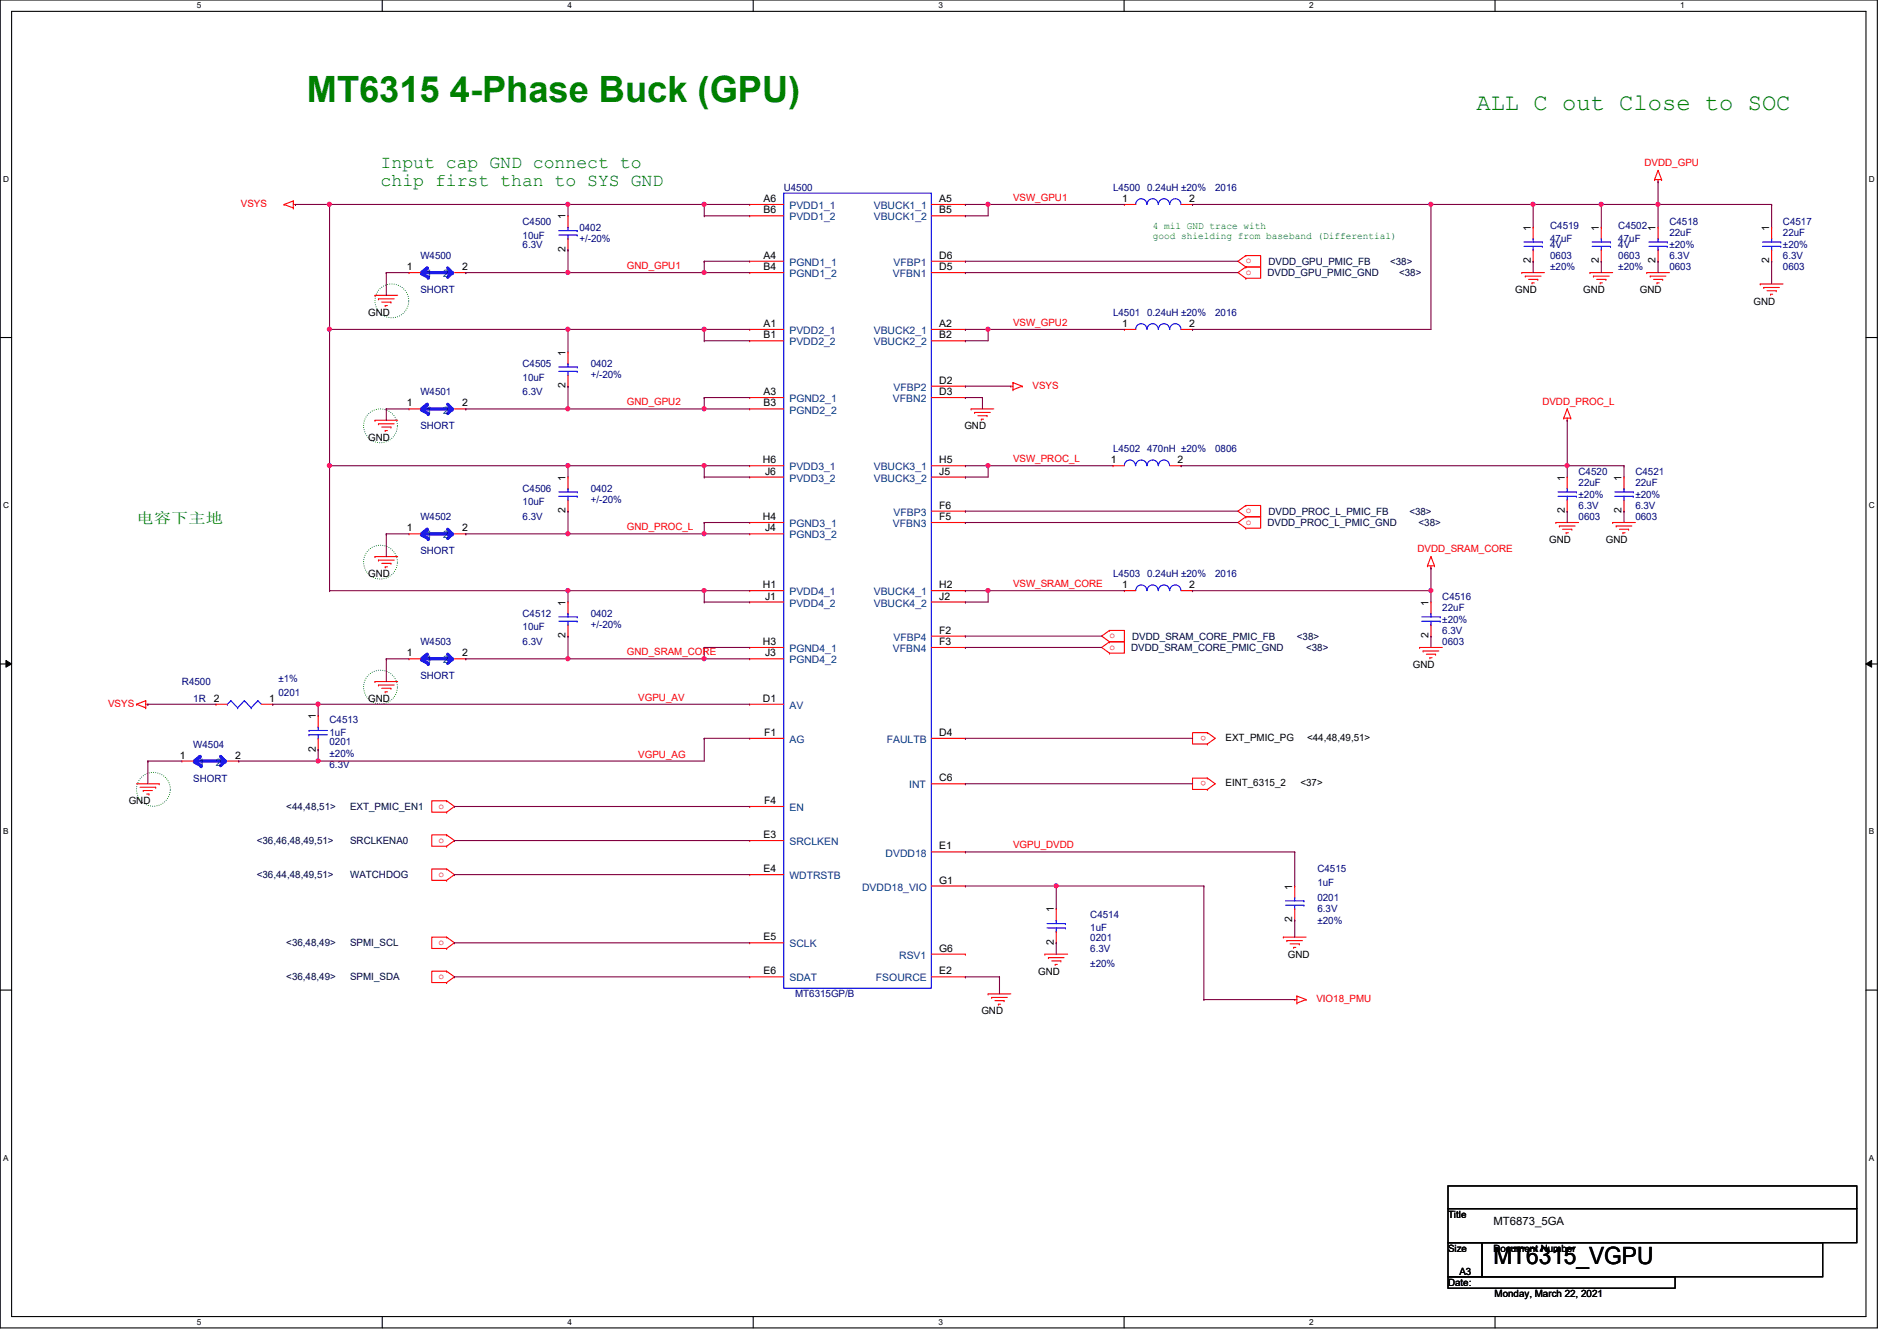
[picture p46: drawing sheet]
<svg xmlns="http://www.w3.org/2000/svg" width="297mm" height="210mm" viewBox="0 0 297 210" stroke-linecap="round" stroke-linejoin="round" font-family="sans-serif">
<defs><g id="words">
<text font-size="5.7" fill="#008000" x="48" y="16">MT6315 4-Phase Buck (GPU)</text>
<text font-size="3.7" fill="#008000" x="231.2" y="17.2">ALL C out Close to SOC</text>
<text font-size="3.7" x="233.8" y="197.9">MT6315_VGPU</text>
<g font-size="2.8" fill="#008000">
<text x="59.6" y="26.2">Input cap GND connect to</text>
<text x="59.6" y="29.1">chip first than to SYS GND</text>
</g>
<text font-size="2.3" fill="#008000" x="21.4" y="81.9">被三电放电</text>
<text font-size="1.8" x="233.8" y="191.7">MT6873_5GA</text>
<g font-size="1.6" fill="#000080">
<text x="122.7" y="29.9">U4500</text>
<text x="174.3" y="29.9">L4500 0.24uH ±20%</text>
<text x="190.3" y="29.9">2016</text>
<text x="81.8" y="35.2">C4500</text>
<text x="242.7" y="35.8">C4519</text>
<text x="253.4" y="35.8">C4502</text>
<text x="261.4" y="35.2">C4518</text>
<text x="279.2" y="35.2">C4517</text>
<text x="65.8" y="40.6">W4500</text>
<text x="81.8" y="37.3">10uF</text>
<text x="81.8" y="38.8">6.3V</text>
<text x="90.7" y="36.1">0402</text>
<text x="90.7" y="37.9">+/-20%</text>
<text x="242.7" y="37.9">47uF</text>
<text x="242.7" y="40.6">0603</text>
<text x="242.7" y="38.8">4V</text>
<text x="253.4" y="37.9">47uF</text>
<text x="253.4" y="40.6">0603</text>
<text x="253.4" y="38.8">4V</text>
<text x="261.4" y="37">22uF</text>
<text x="261.4" y="40.6">6.3V</text>
<text x="261.4" y="38.8">±20%</text>
<text x="279.2" y="37">22uF</text>
<text x="279.2" y="40.6">6.3V</text>
<text x="279.2" y="38.8">±20%</text>
<text x="65.8" y="45.9">SHORT</text>
<text x="242.7" y="42.3">±20%</text>
<text x="253.4" y="42.3">±20%</text>
<text x="261.4" y="42.3">0603</text>
<text x="279.2" y="42.3">0603</text>
<text x="174.3" y="49.4">L4501 0.24uH ±20%</text>
<text x="190.3" y="49.4">2016</text>
<text x="81.8" y="57.4">C4505</text>
<text x="81.8" y="59.6">10uF</text>
<text x="92.5" y="57.4">0402</text>
<text x="92.5" y="59.2">+/-20%</text>
<text x="65.8" y="61.9">W4501</text>
<text x="81.8" y="61.9">6.3V</text>
<text x="65.8" y="67.2">SHORT</text>
<text x="174.3" y="70.8">L4502 470nH ±20%</text>
<text x="190.3" y="70.8">0806</text>
<text x="81.8" y="77">C4506</text>
<text x="92.5" y="77">0402</text>
<text x="247.2" y="74.3">C4520</text>
<text x="247.2" y="76.1">22uF</text>
<text x="247.2" y="77.9">±20%</text>
<text x="256.1" y="74.3">C4521</text>
<text x="256.1" y="76.1">22uF</text>
<text x="256.1" y="77.9">±20%</text>
<text x="65.8" y="81.4">W4502</text>
<text x="81.8" y="79.1">10uF</text>
<text x="81.8" y="81.4">6.3V</text>
<text x="92.5" y="78.8">+/-20%</text>
<text x="247.2" y="81.4">0603</text>
<text x="247.2" y="79.7">6.3V</text>
<text x="256.1" y="81.4">0603</text>
<text x="256.1" y="79.7">6.3V</text>
<text x="65.8" y="86.8">SHORT</text>
<text x="174.3" y="90.3">L4503 0.24uH ±20%</text>
<text x="190.3" y="90.3">2016</text>
<text x="225.8" y="93.9">C4516</text>
<text x="225.8" y="95.7">22uF</text>
<text x="65.8" y="101">W4503</text>
<text x="81.8" y="96.6">C4512</text>
<text x="81.8" y="98.7">10uF</text>
<text x="81.8" y="101">6.3V</text>
<text x="92.5" y="96.6">0402</text>
<text x="92.5" y="98.3">+/-20%</text>
<text x="225.8" y="101">0603</text>
<text x="225.8" y="99.2">6.3V</text>
<text x="225.8" y="97.5">±20%</text>
<text x="28.5" y="107.2">R4500</text>
<text x="43.6" y="106.7">±1%</text>
<text x="65.8" y="106.3">SHORT</text>
<text x="30.3" y="109.9">1R</text>
<text x="43.6" y="109">0201</text>
<text x="51.6" y="113.1">C4513</text>
<text x="30.3" y="117">W4504</text>
<text x="51.6" y="115.2">1uF</text>
<text x="51.6" y="116.7">0201</text>
<text x="51.6" y="118.4">±20%</text>
<text x="30.3" y="122.3">SHORT</text>
<text x="51.6" y="120.2">6.3V</text>
<text x="206.3" y="136.6">C4515</text>
<text x="170.7" y="143.7">C4514</text>
<text x="206.3" y="138.7">1uF</text>
<text x="206.3" y="141">0201</text>
<text x="206.3" y="142.8">6.3V</text>
<text x="170.7" y="145.8">1uF</text>
<text x="170.7" y="147.2">0201</text>
<text x="170.7" y="149">6.3V</text>
<text x="206.3" y="144.6">±20%</text>
<text x="170.7" y="151.3">±20%</text>
<text x="124.5" y="156.1">MT6315GP/B</text>
</g>
<g font-size="1.6" fill="#f00">
<text x="257.5" y="26">DVDD_GPU</text>
<text x="37.7" y="32.4">VSYS</text>
<text x="158.6" y="31.5">VSW_GPU1</text>
<text x="195.1" y="41.2">o</text>
<text x="98.2" y="42.1">GND_GPU1</text>
<text x="195.1" y="43">o</text>
<text x="158.6" y="51">VSW_GPU2</text>
<text x="98.2" y="63.5">GND_GPU2</text>
<text x="161.7" y="60.8">VSYS</text>
<text x="241.5" y="63.3">DVDD_PROC_L</text>
<text x="158.6" y="72.3">VSW_PROC_L</text>
<text x="98.2" y="83">GND_PROC_L</text>
<text x="195.1" y="80.3">o</text>
<text x="195.1" y="82.1">o</text>
<text x="222" y="86.4">DVDD_SRAM_CORE</text>
<text x="158.6" y="91.9">VSW_SRAM_CORE</text>
<text x="173.7" y="99.9">o</text>
<text x="173.7" y="101.7">o</text>
<text x="98.2" y="102.6">GND_SRAM_CORE</text>
<text x="16.9" y="110.6">VSYS</text>
<text x="99.9" y="109.7">VGPU_AV</text>
<text x="99.9" y="118.6">VGPU_AG</text>
<text x="188.8" y="115.1" transform="rotate(180 188.8 115.1)">o</text>
<text x="188.8" y="122.3" transform="rotate(180 188.8 122.3)">o</text>
<text x="68.7" y="126.6">o</text>
<text x="68.7" y="131.9">o</text>
<text x="68.7" y="137.2">o</text>
<text x="158.6" y="132.8">VGPU_DVDD</text>
<text x="68.7" y="147.9">o</text>
<text x="68.7" y="153.2">o</text>
<text x="206.1" y="156.8">VIO18_PMU</text>
</g>
<g font-size="1.6">
<text x="88.6" y="34.3" transform="rotate(-90 88.6 34.3)">1</text>
<text x="119.5" y="33.4">B6</text>
<text x="119.5" y="31.6">A6</text>
<text x="147.1" y="31.6">A5</text>
<text x="147.1" y="33.4">B5</text>
<text x="175.7" y="31.6">1</text>
<text x="186.2" y="31.6">2</text>
<text x="88.6" y="39.5" transform="rotate(-90 88.6 39.5)">2</text>
<text x="119.5" y="40.5">A4</text>
<text x="147.1" y="40.5">D6</text>
<text x="239.7" y="41.2" transform="rotate(-90 239.7 41.2)">2</text>
<text x="239.7" y="36.1" transform="rotate(-90 239.7 36.1)">1</text>
<text x="250.4" y="41.2" transform="rotate(-90 250.4 41.2)">2</text>
<text x="250.4" y="36.1" transform="rotate(-90 250.4 36.1)">1</text>
<text x="259.2" y="41.2" transform="rotate(-90 259.2 41.2)">2</text>
<text x="259.2" y="36.1" transform="rotate(-90 259.2 36.1)">1</text>
<text x="277" y="41.2" transform="rotate(-90 277 41.2)">2</text>
<text x="277" y="36.1" transform="rotate(-90 277 36.1)">1</text>
<text x="63.7" y="42.3">1</text>
<text x="72.4" y="42.3">2</text>
<text x="119.5" y="42.3">B4</text>
<text x="147.1" y="42.3">D5</text>
<text x="237.2" y="45.9">GND</text>
<text x="247.9" y="45.9">GND</text>
<text x="256.8" y="45.9">GND</text>
<text x="274.6" y="47.7">GND</text>
<text x="57.7" y="49.4">GND</text>
<text x="119.5" y="51.2">A1</text>
<text x="119.5" y="53">B1</text>
<text x="147.1" y="51.2">A2</text>
<text x="147.1" y="53">B2</text>
<text x="175.7" y="51.2">1</text>
<text x="186.2" y="51.2">2</text>
<text x="88.6" y="55.7" transform="rotate(-90 88.6 55.7)">1</text>
<text x="63.7" y="63.6">1</text>
<text x="72.4" y="63.6">2</text>
<text x="88.6" y="60.8" transform="rotate(-90 88.6 60.8)">2</text>
<text x="119.5" y="61.8">A3</text>
<text x="119.5" y="63.6">B3</text>
<text x="147.1" y="61.8">D3</text>
<text x="147.1" y="60.1">D2</text>
<text x="57.7" y="69">GND</text>
<text x="151" y="67.2">GND</text>
<text x="88.6" y="75.2" transform="rotate(-90 88.6 75.2)">1</text>
<text x="119.5" y="72.5">H6</text>
<text x="119.8" y="74.3">J6</text>
<text x="147.1" y="72.5">H5</text>
<text x="147.1" y="74.3">J5</text>
<text x="173.9" y="72.5">1</text>
<text x="184.4" y="72.5">2</text>
<text x="245" y="75.2" transform="rotate(-90 245 75.2)">1</text>
<text x="253.9" y="75.2" transform="rotate(-90 253.9 75.2)">1</text>
<text x="63.7" y="83.2">1</text>
<text x="72.4" y="83.2">2</text>
<text x="88.6" y="80.3" transform="rotate(-90 88.6 80.3)">2</text>
<text x="119.5" y="81.4">H4</text>
<text x="119.8" y="83.2">J4</text>
<text x="147.1" y="81.4">F5</text>
<text x="147.1" y="79.6">F6</text>
<text x="245" y="80.3" transform="rotate(-90 245 80.3)">2</text>
<text x="253.9" y="80.3" transform="rotate(-90 253.9 80.3)">2</text>
<text x="242.6" y="85">GND</text>
<text x="251.5" y="85">GND</text>
<text x="57.7" y="90.3">GND</text>
<text x="88.6" y="94.8" transform="rotate(-90 88.6 94.8)">1</text>
<text x="119.5" y="92.1">H1</text>
<text x="119.8" y="93.9">J1</text>
<text x="147.1" y="92.1">H2</text>
<text x="147.1" y="93.9">J2</text>
<text x="175.7" y="92.1">1</text>
<text x="186.2" y="92.1">2</text>
<text x="223.7" y="94.8" transform="rotate(-90 223.7 94.8)">1</text>
<text x="88.6" y="99.9" transform="rotate(-90 88.6 99.9)">2</text>
<text x="119.5" y="101">H3</text>
<text x="147.1" y="101">F3</text>
<text x="147.1" y="99.2">F2</text>
<text x="223.7" y="99.9" transform="rotate(-90 223.7 99.9)">2</text>
<text x="63.7" y="102.7">1</text>
<text x="72.4" y="102.7">2</text>
<text x="119.8" y="102.7">J3</text>
<text x="221.2" y="104.6">GND</text>
<text x="33.5" y="109.9">2</text>
<text x="42.2" y="109.9">1</text>
<text x="49.4" y="112.6" transform="rotate(-90 49.4 112.6)">1</text>
<text x="57.7" y="109.9">GND</text>
<text x="119.5" y="109.9">D1</text>
<text x="28.1" y="118.7">1</text>
<text x="36.8" y="118.7">2</text>
<text x="49.4" y="117.7" transform="rotate(-90 49.4 117.7)">2</text>
<text x="119.6" y="115.2">F1</text>
<text x="147.1" y="115.2">D4</text>
<text x="191.9" y="116">EXT_PMIC_PG</text>
<text x="204.7" y="116">&lt;44,48,49,51&gt;</text>
<text x="20.1" y="125.9">GND</text>
<text x="119.6" y="125.9">F4</text>
<text x="147.1" y="122.3">C6</text>
<text x="191.9" y="123.1">EINT_6315_2</text>
<text x="203.6" y="123.1">&lt;37&gt;</text>
<text x="119.5" y="131.2">E3</text>
<text x="119.5" y="136.5">E4</text>
<text x="147.1" y="133">E1</text>
<text x="147.1" y="138.3">G1</text>
<text x="165" y="142.8" transform="rotate(-90 165 142.8)">1</text>
<text x="202.4" y="139.2" transform="rotate(-90 202.4 139.2)">1</text>
<text x="119.5" y="147.2">E5</text>
<text x="147.1" y="149">G6</text>
<text x="165" y="147.9" transform="rotate(-90 165 147.9)">2</text>
<text x="201.7" y="149.9">GND</text>
<text x="202.4" y="144.4" transform="rotate(-90 202.4 144.4)">2</text>
<text x="119.5" y="152.5">E6</text>
<text x="147.1" y="152.5">E2</text>
<text x="162.6" y="152.6">GND</text>
<text x="153.7" y="158.8">GND</text>
<text x="226.7" y="190.6">Title</text>
<text x="226.7" y="196">Size</text>
<text x="233.8" y="196">Document Number</text>
<text x="226.7" y="201.3">Date:</text>
<text x="228.5" y="199.5">A3</text>
<text x="234" y="203.1">Monday, March 22, 2021</text>
</g>
<g font-size="1.6" fill="#004080">
<text x="123.6" y="34.5">PVDD1_2</text>
<text x="123.6" y="32.7">PVDD1_1</text>
<text x="136.8" y="32.7">VBUCK1_1</text>
<text x="136.8" y="34.5">VBUCK1_2</text>
<text x="123.6" y="41.6">PGND1_1</text>
<text x="139.9" y="41.6">VFBP1</text>
<text x="66.7" y="43.4">1</text>
<text x="69.4" y="43.4">2</text>
<text x="123.6" y="43.4">PGND1_2</text>
<text x="139.8" y="43.4">VFBN1</text>
<text x="123.6" y="52.3">PVDD2_1</text>
<text x="136.8" y="52.3">VBUCK2_1</text>
<text x="123.6" y="54.1">PVDD2_2</text>
<text x="136.8" y="54.1">VBUCK2_2</text>
<text x="66.7" y="64.7">1</text>
<text x="69.4" y="64.7">2</text>
<text x="123.6" y="62.9">PGND2_1</text>
<text x="123.6" y="64.7">PGND2_2</text>
<text x="139.8" y="62.9">VFBN2</text>
<text x="139.9" y="61.2">VFBP2</text>
<text x="123.6" y="73.6">PVDD3_1</text>
<text x="123.6" y="75.4">PVDD3_2</text>
<text x="136.8" y="73.6">VBUCK3_1</text>
<text x="136.8" y="75.4">VBUCK3_2</text>
<text x="123.6" y="82.5">PGND3_1</text>
<text x="139.8" y="82.5">VFBN3</text>
<text x="139.9" y="80.7">VFBP3</text>
<text x="66.7" y="84.3">1</text>
<text x="69.4" y="84.3">2</text>
<text x="123.6" y="84.3">PGND3_2</text>
<text x="123.6" y="93.2">PVDD4_1</text>
<text x="123.6" y="95">PVDD4_2</text>
<text x="136.8" y="93.2">VBUCK4_1</text>
<text x="136.8" y="95">VBUCK4_2</text>
<text x="139.9" y="100.3">VFBP4</text>
<text x="66.7" y="103.8">1</text>
<text x="69.4" y="103.8">2</text>
<text x="123.6" y="102.1">PGND4_1</text>
<text x="123.6" y="103.8">PGND4_2</text>
<text x="139.8" y="102.1">VFBN4</text>
<text x="123.6" y="111">AV</text>
<text x="31.2" y="119.8">1</text>
<text x="33.8" y="119.8">2</text>
<text x="123.6" y="116.3">AG</text>
<text x="138.9" y="116.3">FAULTB</text>
<text x="142.4" y="123.4">INT</text>
<text x="123.6" y="127">EN</text>
<text x="123.6" y="132.3">SRCLKEN</text>
<text x="123.6" y="137.6">WDTRSTB</text>
<text x="138.7" y="134.1">DVDD18</text>
<text x="135" y="139.4">DVDD18_VIO</text>
<text x="123.6" y="148.3">SCLK</text>
<text x="123.6" y="153.6">SDAT</text>
<text x="137.2" y="153.6">FSOURCE</text>
<text x="140.8" y="150.1">RSV1</text>
</g>
<g font-size="1.6" fill="#008000">
<text x="180.5" y="35.9">4 mil GND trace with</text>
<text x="180.5" y="37.5">good shielding from baseband (Differential)</text>
</g>
<g font-size="1.6" fill="#000040">
<text x="198.6" y="41.4">DVDD_GPU_PMIC_FB</text>
<text x="217.7" y="41.4">&lt;38&gt;</text>
<text x="198.5" y="43.2">DVDD_GPU_PMIC_GND</text>
<text x="219.1" y="43.2">&lt;38&gt;</text>
<text x="198.5" y="82.3">DVDD_PROC_L_PMIC_GND</text>
<text x="198.6" y="80.6">DVDD_PROC_L_PMIC_FB</text>
<text x="220.7" y="80.6">&lt;38&gt;</text>
<text x="222.1" y="82.3">&lt;38&gt;</text>
<text x="177.1" y="101.9">DVDD_SRAM_CORE_PMIC_GND</text>
<text x="177.3" y="100.1">DVDD_SRAM_CORE_PMIC_FB</text>
<text x="203.1" y="100.1">&lt;38&gt;</text>
<text x="204.5" y="101.9">&lt;38&gt;</text>
<text x="44.8" y="126.8">&lt;44,48,51&gt;</text>
<text x="54.8" y="126.8">EXT_PMIC_EN1</text>
<text x="40.2" y="132.1">&lt;36,46,48,49,51&gt;</text>
<text x="40.2" y="137.5">&lt;36,44,48,49,51&gt;</text>
<text x="54.8" y="132.1">SRCLKENA0</text>
<text x="54.8" y="137.5">WATCHDOG</text>
<text x="44.8" y="148.1">&lt;36,48,49&gt;</text>
<text x="54.8" y="148.1">SPMI_SCL</text>
<text x="44.8" y="153.5">&lt;36,48,49&gt;</text>
<text x="54.8" y="153.5">SPMI_SDA</text>
</g>
<g font-size="1.3">
<text x="30.8" y="1.3">5</text>
<text x="88.9" y="1.3">4</text>
<text x="146.9" y="1.3">3</text>
<text x="205" y="1.3">2</text>
<text x="263.1" y="1.3">1</text>
<text x=".5" y="28.4">D</text>
<text x="292.6" y="28.4">D</text>
<text x=".5" y="79.5">C</text>
<text x="292.6" y="79.5">C</text>
<text x=".5" y="130.6">B</text>
<text x="292.6" y="130.6">B</text>
<text x=".5" y="181.7">A</text>
<text x="292.6" y="181.7">A</text>
<text x="30.8" y="207.4">5</text>
<text x="88.9" y="207.4">4</text>
<text x="146.9" y="207.4">3</text>
<text x="205" y="207.4">2</text>
</g>
</g></defs>
<path d="M0 0h294v207.9h-294zM1.8 1.8h290.4v204.3h-290.4z" fill="none" stroke="#000" stroke-width=".17"/>
<g fill="#fff">
<path d="M30.8 .2h.7v1.4h-.7z"/>
<path d="M30.8 206.2h.7v1.4h-.7z"/>
</g>
<path d="M59.9 0v1.8M59.9 206.1v1.8" fill="none" stroke="#000" stroke-width=".17"/>
<g fill="#fff">
<path d="M88.9 .2h.6v1.4h-.6z"/>
<path d="M88.9 206.2h.6v1.4h-.6z"/>
</g>
<path d="M117.9 0v1.8M117.9 206.1v1.8" fill="none" stroke="#000" stroke-width=".17"/>
<g fill="#fff">
<path d="M146.9 .2h.7v1.4h-.7z"/>
<path d="M146.9 206.2h.7v1.4h-.7z"/>
</g>
<path d="M176 0v1.8M176 206.1v1.8" fill="none" stroke="#000" stroke-width=".17"/>
<g fill="#fff">
<path d="M205 .2h.7v1.4h-.7z"/>
<path d="M205 206.2h.7v1.4h-.7z"/>
</g>
<path d="M234.1 0v1.8M234.1 206.1v1.8" fill="none" stroke="#000" stroke-width=".17"/>
<g fill="#fff">
<path d="M263.1 .2h.7v1.4h-.7z"/>
<path d="M.5 27.3h.9v1.4h-.9z"/>
<path d="M292.6 27.3h.9v1.4h-.9z"/>
<path d="M.5 78.4h.9v1.4h-.9z"/>
<path d="M292.6 78.4h.9v1.4h-.9z"/>
</g>
<path d="M0 52.8h1.8M292.2 52.8h1.8" fill="none" stroke="#000" stroke-width=".17"/>
<g fill="#fff">
<path d="M.5 129.5h.8v1.4h-.8z"/>
<path d="M292.6 129.5h.9v1.4h-.9z"/>
</g>
<path d="M0 103.9h1.8M292.2 103.9h1.8" fill="none" stroke="#000" stroke-width=".17"/>
<path d="M.9 103.4l.9 .5-.9 .5zM292.2 103.9l.9-.5v1z" fill="#000"/>
<path d="M.9 103.4l.9 .5-.9 .5zM292.2 103.9l.9-.5v1z" fill="none" stroke="#000" stroke-width=".16"/>
<g fill="#fff">
<path d="M.5 180.5h.8v1.4h-.8z"/>
<path d="M292.6 180.5h.9v1.4h-.9z"/>
</g>
<path d="M0 155h1.8M292.2 155h1.8M226.7 185.6h64v3.6h-64zM226.7 189.2h64v5.3h-64zM226.7 194.5h5.4v5.4h-5.4zM226.7 199.9h35.6v1.7h-35.6zM232.1 194.5h53.3v5.4h-53.3z" fill="none" stroke="#000" stroke-width=".17"/>
<g fill="none" stroke="#008000" stroke-width=".17" stroke-dasharray="0 .3">
<circle cx="61.4" cy="47.1" r="2.65"/>
<circle cx="59.6" cy="66.7" r="2.65"/>
<circle cx="59.6" cy="88" r="2.65"/>
<circle cx="59.6" cy="107.5" r="2.65"/>
<circle cx="24" cy="123.5" r="2.65"/>
</g>
<g fill="none" stroke="#f00" stroke-width=".17">
<path d="M44.5 32h.1M44.5 32l1.4 .6M45.9 32.6h.1M45.9 31.5h.1M45.9 31.5v1.1M45.9 32h.4M45.9 31.5l-1.4 .5M46.3 32h.1M259.1 28.1h.1M259.1 28.1h1.1M259.6 28.4h.1M259.6 26.7h.1"/>
<path d="M259.6 28.1v.3M259.6 26.7l.6 1.4M259.6 26.7l-.5 1.4M260.2 28.1h.1M277.4 35.6h.1M277.4 35.6v1.7M277.4 39.1v1.8M58.7 46.2h.1M58.7 46.2h3.6M59.3 46.8h.1M59.3 46.8h2.4M59.8 47.3h1.4"/>
<path d="M60.3 47.8h.1M60.3 47.8h.4M61.2 47.3h.1M158.6 59.9h.1M158.6 59.9v1.1M158.6 59.9l1.5 .6M195.1 40h.1M195.1 41.8h.1M195.1 40h2.3v1.8h-2.3M195.1 43.6h.1M195.1 41.8h2.3v1.8h-2.3M195.1 40l-1.3 .9 1.3 .9"/>
<path d="M195.1 41.8l-1.3 .9 1.3 .9M238.3 42.7h.1M238.3 42.7h3.5M238.8 43.2h.1M238.8 43.2h2.5M239.3 43.7h1.5M239.9 44.3h.1M239.9 44.3h.3M240.8 43.7h.1M249 42.7h.1M249 42.7h3.5M249.5 43.2h.1"/>
<path d="M249.5 43.2h2.5M250 43.7h1.5M250.6 44.3h.1M250.6 44.3h.3M251.5 43.7h.1M257.8 42.7h.1M257.8 42.7h3.6M258.4 43.2h.1M258.4 43.2h2.5M258.9 43.7h1.4M259.5 44.3h.1M259.5 44.3h.3"/>
<path d="M260.3 43.7h.1M275.6 44.4h.1M275.6 44.4h3.6M276.2 45h.1M276.2 45h2.4M276.7 45.5h1.4M277.2 46.1h.1M277.2 46.1h.4M277.4 40.9h.1M278.1 45.5h.1M58.7 65.8h.1M58.7 65.8h3.6"/>
<path d="M59.3 66.3h.1M59.3 66.3h2.4M59.8 66.8h1.4M60.3 67.4h.1M60.3 67.4h.4M61.2 66.8h.1M152.1 64h.1M152.1 64h3.5M152.6 64.6h.1M152.6 64.6h2.5M153.1 65.1h1.5M153.7 65.6h.1"/>
<path d="M153.7 65.6h.3M154.6 65.1h.1M158.3 60.5h.1M158.3 60.5h.3M158.6 61h.1M160.1 60.5h.1M160.1 60.5l-1.5 .5M195.1 79.1h.1M195.1 79.1h2.3v1.8h-2.3M195.1 79.1l-1.3 .9 1.3 .9M244.9 65.4h.1M244.9 65.4h1.1"/>
<path d="M245.4 65.8h.1M245.4 64h.1M245.4 65.4v.4M245.4 64l-.5 1.4M245.4 64l.6 1.4M246 65.4h.1M58.7 87.1h.1M58.7 87.1h3.6M59.3 87.7h.1M59.3 87.7h2.4M59.8 88.2h1.4M60.3 88.7h.1"/>
<path d="M60.3 88.7h.4M61.2 88.2h.1M173.7 98.7h.1M173.7 98.7h2.4v1.8h-2.4M173.7 98.7l-1.2 .9 1.2 .9M195.1 80.9h.1M195.1 82.7h.1M195.1 80.9h2.3v1.8h-2.3M195.1 80.9l-1.3 .9 1.3 .9M223.5 88.6h.1M223.5 88.6h1.1M224.1 88.9h.1"/>
<path d="M224.1 87.1h.1M224.1 88.6v.3M224.1 87.1l.5 1.5M224.1 87.1l-.6 1.5M224.6 88.6h.1M243.6 81.8h.1M243.6 81.8h3.6M244.2 82.3h.1M244.2 82.3h2.4M244.7 82.8h1.4M245.2 83.4h.1M245.2 83.4h.4"/>
<path d="M246.1 82.8h.1M252.5 81.8h.1M252.5 81.8h3.6M253.1 82.3h.1M253.1 82.3h2.4M253.6 82.8h1.4M254.1 83.4h.1M254.1 83.4h.4M255 82.8h.1M21.4 110.2h.1M21.4 110.2l1.4 .6M22.8 110.8h.1"/>
<path d="M22.8 109.7h.1M22.8 109.7v1.1M22.8 110.2h.4M22.8 109.7l-1.4 .5M23.2 110.2h.1M58.7 106.7h.1M58.7 106.7h3.6M59.3 107.2h.1M59.3 107.2h2.4M59.8 107.7h1.4M60.3 108.3h.1M60.3 108.3h.4"/>
<path d="M61.2 107.7h.1M173.7 100.5h.1M173.7 102.2h.1M173.7 100.5h2.4v1.7h-2.4M173.7 100.5l-1.2 .8 1.2 .9M189.1 116.5h.1M189.1 114.7h.1M189.1 114.7h-2.4v1.8h2.4M189.1 114.7l1.2 .9-1.2 .9M222.3 101.3h.1M222.3 101.3h3.5M222.8 101.9h.1"/>
<path d="M222.8 101.9h2.5M223.3 102.4h1.5M223.9 103h.1M223.9 103h.3M224.8 102.4h.1M21.4 122.7h3.5M21.9 123.2h2.5M22.4 123.7h.1M22.4 123.7h1.5M23 124.3h.3M23.3 124.3h.1M24.4 123.2h.1"/>
<path d="M24.9 122.7h.1M69.9 125.3h.1M69.9 127.1h.1M69.9 125.3h-2.3v1.8h2.3M69.9 130.7h.1M69.9 132.5h.1M69.9 130.7h-2.3v1.8h2.3M69.9 136h.1M69.9 137.8h.1M69.9 136h-2.3v1.8h2.3M69.9 125.3l1.3 .9-1.3 .9M69.9 130.7l1.3 .9-1.3 .9"/>
<path d="M69.9 136l1.3 .9-1.3 .9M189.1 123.6h.1M189.1 121.8h.1M189.1 121.8h-2.4v1.8h2.4M189.1 121.8l1.2 .9-1.2 .9M69.9 146.7h.1M69.9 148.5h.1M69.9 146.7h-2.3v1.8h2.3M69.9 152h.1M69.9 153.8h.1M69.9 152h-2.3v1.8h2.3M69.9 146.7l1.3 .9-1.3 .9"/>
<path d="M69.9 152l1.3 .9-1.3 .9M154.7 155.6h.1M154.7 155.6h3.6M155.3 156.1h.1M155.3 156.1h2.4M155.8 156.6h1.4M156.3 157.2h.1M156.3 157.2h.4M157.2 156.6h.1M163.6 149.4h.1M163.6 149.4h3.6M164.2 149.9h.1"/>
<path d="M164.2 149.9h2.4M164.7 150.4h1.4M165.2 151h.1M165.2 151h.4M166.1 150.4h.1M201 146.7h.1M201 146.7h3.5M201.5 147.2h.1M201.5 147.2h2.5M202 147.7h1.5M202.6 148.3h.1M202.6 148.3h.3"/>
<path d="M202.7 156.5h.1M202.7 156.5h.4M203.1 157h.1M203.1 155.9h.1M203.1 155.9v1.1M203.1 155.9l1.4 .6M203.5 147.7h.1M204.5 156.5h.1M204.5 156.5l-1.4 .5"/>
</g>
<path d="M276 37.9h2.8M276 38.6h2.8M277.4 37.3h.1M277.4 39.1h.1M277.4 37.3v.6M277.4 38.6v.5M278.8 37.9h.1M278.8 38.6h.1" fill="none" stroke="#00f" stroke-width=".17"/>
<path d="M34.5 118.4l.5 .6" fill="none" stroke="#00f" stroke-width=".51"/>
<circle cx="35" cy="119" r=".25" fill="#00f"/>
<path d="M35.3 119.1l-.8 .7" fill="none" stroke="#00f" stroke-width=".51"/>
<circle cx="35.3" cy="119.1" r=".25" fill="#00f"/>
<path d="M30.8 119.1h3.9" fill="none" stroke="#00f" stroke-width=".51"/>
<circle cx="34.7" cy="119.1" r=".25" fill="#00f"/>
<path d="M31.3 118.4l-.9 .7" fill="none" stroke="#00f" stroke-width=".51"/>
<circle cx="31.3" cy="118.4" r=".25" fill="#00f"/>
<path d="M30.4 119.3l1.1 .5" fill="none" stroke="#00f" stroke-width=".51"/>
<circle cx="31.5" cy="119.8" r=".25" fill="#00f"/>
<path d="M88.9 33.8h.1M88.9 39.1h.1M88.9 33.8v1.8M88.9 37.3v1.8M88.9 55.1h.1M88.9 55.1v1.8M88.9 58.7v1.8M88.9 60.5h.1M28.5 119.1h.1M28.5 119.1h1.8M35.6 119.1h1.8M37.4 119.1h.1" fill="none" stroke="#f00" stroke-width=".17"/>
<g fill="none" stroke="#00f" stroke-width=".17">
<path d="M87.5 36.1h2.9M87.5 36.8h2.9M88.9 35.6h.1M88.9 37.3h.1M88.9 35.6v.5M88.9 36.8v.5M90.4 36.1h.1M90.4 36.8h.1M87.5 57.4h2.9M87.5 58.1h2.9M88.9 56.9h.1M88.9 58.7h.1"/>
<path d="M88.9 56.9v.5M88.9 58.1v.6M90.4 57.4h.1M90.4 58.1h.1"/>
</g>
<path d="M70.1 82.8l.5 .6" fill="none" stroke="#00f" stroke-width=".51"/>
<circle cx="70.6" cy="83.4" r=".25" fill="#00f"/>
<path d="M70.8 83.6l-.7 .7" fill="none" stroke="#00f" stroke-width=".51"/>
<circle cx="70.8" cy="83.6" r=".25" fill="#00f"/>
<path d="M66.4 83.6h3.9" fill="none" stroke="#00f" stroke-width=".51"/>
<circle cx="70.3" cy="83.6" r=".25" fill="#00f"/>
<path d="M66.9 82.8l-.9 .8" fill="none" stroke="#00f" stroke-width=".51"/>
<circle cx="66.9" cy="82.8" r=".25" fill="#00f"/>
<path d="M66 83.7l1.1 .6" fill="none" stroke="#00f" stroke-width=".51"/>
<circle cx="67.1" cy="84.3" r=".25" fill="#00f"/>
<path d="M88.9 74.7h.1M88.9 74.7v1.8M88.9 78.2v1.8M64 83.6h.1M64 83.6h1.8M71.2 83.6h1.7M72.9 83.6h.1M88.9 80h.1M176.1 92.5h.1M176.1 92.5h1.7M185 92.5h1.7M186.7 92.5h.1" fill="none" stroke="#f00" stroke-width=".17"/>
<path d="M87.5 77h2.9M87.5 77.7h2.9M88.9 76.5h.1M88.9 78.2h.1M88.9 76.5v.5M88.9 77.7v.5M90.4 77h.1M90.4 77.7h.1M177.8 92.5a.87 .87 0 0 1 .9-.9 .87 .87 0 0 1 .9 .9M179.6 92.5a.87 .87 0 0 1 .9-.9 .87 .87 0 0 1 .9 .9M181.4 92.5a.87 .87 0 0 1 .9-.9 .87 .87 0 0 1 .8 .9M183.2 92.5a.87 .87 0 0 1 .8-.9 .87 .87 0 0 1 .9 .9" fill="none" stroke="#00f" stroke-width=".17"/>
<path d="M70.1 102.4l.5 .6" fill="none" stroke="#00f" stroke-width=".51"/>
<circle cx="70.6" cy="103" r=".25" fill="#00f"/>
<path d="M70.8 103.1l-.7 .7" fill="none" stroke="#00f" stroke-width=".51"/>
<circle cx="70.8" cy="103.1" r=".25" fill="#00f"/>
<path d="M66.4 103.1h3.9" fill="none" stroke="#00f" stroke-width=".51"/>
<circle cx="70.3" cy="103.1" r=".25" fill="#00f"/>
<path d="M66.9 102.4l-.9 .7" fill="none" stroke="#00f" stroke-width=".51"/>
<circle cx="66.9" cy="102.4" r=".25" fill="#00f"/>
<path d="M66 103.3l1.1 .5" fill="none" stroke="#00f" stroke-width=".51"/>
<circle cx="67.1" cy="103.8" r=".25" fill="#00f"/>
<g fill="none" stroke="#f00" stroke-width=".17">
<path d="M117.4 33.8h.1M117.4 32h.1M117.4 33.8h5.3M117.4 32h5.3M145.8 33.8h5.4M145.8 32h5.4M151.2 32h.1M151.2 33.8h.1M250.7 35.6h.1M250.7 35.6v1.7M250.7 39.1v1.8M117.4 51.6h.1"/>
<path d="M117.4 42.7h.1M117.4 40.9h.1M117.4 53.3h.1M117.4 51.6h5.3M117.4 42.7h5.3M117.4 40.9h5.3M117.4 53.3h5.3M145.8 51.6h5.4M145.8 42.7h5.4M145.8 40.9h5.4M145.8 53.3h5.4M151.2 42.7h.1"/>
<path d="M151.2 40.9h.1M151.2 51.6h.1M151.2 53.3h.1M250.7 40.9h.1M117.4 72.9h.1M117.4 62.2h.1M117.4 64h.1M117.4 74.7h.1M117.4 72.9h5.3M117.4 62.2h5.3M117.4 64h5.3M117.4 74.7h5.3"/>
<path d="M145.8 72.9h5.4M145.8 62.2h5.4M145.8 60.5h5.4M145.8 74.7h5.4M151.2 60.5h.1M151.2 72.9h.1M151.2 62.2h.1M151.2 74.7h.1M174.3 72.9h.1M174.3 72.9h1.8M183.2 72.9h1.8M185 72.9h.1"/>
<path d="M245.4 74.7h.1M245.4 74.7v1.8M245.4 78.2v1.8M117.4 83.6h.1M117.4 81.8h.1M117.4 92.5h.1M117.4 94.2h.1M117.4 83.6h5.3M117.4 81.8h5.3M117.4 92.5h5.3M117.4 94.2h5.3M145.8 81.8h5.4"/>
<path d="M145.8 92.5h5.4M145.8 94.2h5.4M145.8 80h5.4M145.8 99.6h5.4M151.2 92.5h.1M151.2 94.2h.1M151.2 80h.1M151.2 81.8h.1M151.2 99.6h.1M245.4 80h.1M33.8 110.2h.1M33.8 110.2h1.8"/>
<path d="M40.9 110.2h1.8M42.7 110.2h.1M64 103.1h.1M64 103.1h1.8M71.2 103.1h1.7M72.9 103.1h.1M117.4 115.6h.1M117.4 110.2h.1M117.4 101.3h.1M117.4 103.1h.1M117.4 103.1h5.3M117.4 115.6h5.3"/>
<path d="M117.4 110.2h5.3M117.4 101.3h5.3M145.8 115.6h5.4M145.8 101.3h5.4M151.2 101.3h.1M151.2 115.6h.1M117.4 126.2h.1M117.4 131.6h.1M117.4 136.9h.1M117.4 126.2h5.3M117.4 131.6h5.3M117.4 136.9h5.3"/>
<path d="M145.8 133.3h5.4M145.8 122.7h5.4M145.8 138.7h5.4M151.2 133.3h.1M151.2 122.7h.1M151.2 138.7h.1M117.4 152.9h.1M117.4 147.6h.1M117.4 152.9h5.3M117.4 147.6h5.3M145.8 152.9h5.4M145.8 149.4h5.4"/>
<path d="M151.2 149.4h.1M151.2 152.9h.1"/>
</g>
<g fill="none" stroke="#00f" stroke-width=".17">
<path d="M122.7 30.2h23.1v124.5h-23.1zM249.3 37.9h2.9M249.3 38.6h2.9M250.7 37.3h.1M250.7 39.1h.1M250.7 37.3v.6M250.7 38.6v.5M252.2 37.9h.1M252.2 38.6h.1M176.1 72.9a.87 .87 0 0 1 .8-.9 .87 .87 0 0 1 .9 .9M177.8 72.9a.87 .87 0 0 1 .9-.9 .87 .87 0 0 1 .9 .9M179.6 72.9a.87 .87 0 0 1 .9-.9 .87 .87 0 0 1 .9 .9"/>
<path d="M181.4 72.9a.87 .87 0 0 1 .9-.9 .87 .87 0 0 1 .8 .9M244 77h2.8M244 77.7h2.8M245.4 76.5h.1M245.4 78.2h.1M245.4 76.5v.5M245.4 77.7v.5M246.8 77h.1M246.8 77.7h.1M35.6 110.2h.1M36.1 109.7h.1M36.1 109.7l1.1 1.1"/>
<path d="M36.1 109.7l-.5 .5M37.2 110.8h.1M38.3 109.7h.1M38.3 109.7l1 1.1M38.3 109.7l-1.1 1.1M39.3 110.8h.1M40.4 109.7h.1M40.4 109.7l.5 .5M40.4 109.7l-1.1 1.1"/>
</g>
<path d="M70.1 63.3l.5 .5" fill="none" stroke="#00f" stroke-width=".51"/>
<circle cx="70.6" cy="63.8" r=".25" fill="#00f"/>
<path d="M70.8 64l-.7 .7" fill="none" stroke="#00f" stroke-width=".51"/>
<circle cx="70.8" cy="64" r=".25" fill="#00f"/>
<path d="M66.4 64h3.9" fill="none" stroke="#00f" stroke-width=".51"/>
<circle cx="70.3" cy="64" r=".25" fill="#00f"/>
<path d="M66.9 63.3l-.9 .7" fill="none" stroke="#00f" stroke-width=".51"/>
<circle cx="66.9" cy="63.3" r=".25" fill="#00f"/>
<path d="M66 64.2l1.1 .5" fill="none" stroke="#00f" stroke-width=".51"/>
<circle cx="67.1" cy="64.7" r=".25" fill="#00f"/>
<g fill="none" stroke="#f00" stroke-width=".17">
<path d="M176.1 32h.1M176.1 32h1.7M185 32h1.7M186.7 32h.1M64 64h.1M64 64h1.8M71.2 64h1.7M72.9 64h.1M254.3 74.7h.1M254.3 74.7v1.8M254.3 78.2v1.8M88.9 94.2h.1"/>
<path d="M88.9 99.6h.1M88.9 94.2v1.8M88.9 97.8v1.8M254.3 80h.1M49.8 112h.1M49.8 117.3h.1M49.8 112v1.8M49.8 115.6v1.7M202.7 138.7h.1M202.7 138.7v1.8M165.4 142.2h.1M165.4 147.6h.1"/>
<path d="M165.4 142.2v1.8M165.4 145.8v1.8M202.7 144h.1M202.7 142.2v1.8"/>
</g>
<g fill="none" stroke="#00f" stroke-width=".17">
<path d="M177.8 32a.87 .87 0 0 1 .9-.9 .87 .87 0 0 1 .9 .9M179.6 32a.87 .87 0 0 1 .9-.9 .87 .87 0 0 1 .9 .9M181.4 32a.87 .87 0 0 1 .9-.9 .87 .87 0 0 1 .8 .9M183.2 32a.87 .87 0 0 1 .8-.9 .87 .87 0 0 1 .9 .9M252.9 77h2.8M252.9 77.7h2.8M254.3 76.5h.1M254.3 78.2h.1M254.3 76.5v.5M254.3 77.7v.5M255.7 77h.1M255.7 77.7h.1"/>
<path d="M87.5 96.6h2.9M87.5 97.2h2.9M88.9 96h.1M88.9 97.8h.1M88.9 96v.6M88.9 97.2v.6M90.4 96.6h.1M90.4 97.2h.1M48.4 114.3h.1M48.4 115h.1M48.4 114.3h2.9M48.4 115h2.9"/>
<path d="M49.8 113.8h.1M49.8 115.6h.1M49.8 113.8v.5M49.8 115v.6M164 144.6h2.8M164 145.2h2.8M165.4 144h.1M165.4 145.8h.1M165.4 144v.6M165.4 145.2v.6M166.8 144.6h.1M166.8 145.2h.1"/>
<path d="M201.3 141h2.9M201.3 141.7h2.9M202.7 140.5h.1M202.7 142.2h.1M202.7 140.5v.5M202.7 141.7v.5M204.2 141h.1M204.2 141.7h.1"/>
</g>
<path d="M70.1 42l.5 .5" fill="none" stroke="#00f" stroke-width=".51"/>
<circle cx="70.6" cy="42.5" r=".25" fill="#00f"/>
<path d="M70.8 42.7l-.7 .7" fill="none" stroke="#00f" stroke-width=".51"/>
<circle cx="70.8" cy="42.7" r=".25" fill="#00f"/>
<path d="M66.4 42.7h3.9" fill="none" stroke="#00f" stroke-width=".51"/>
<circle cx="70.3" cy="42.7" r=".25" fill="#00f"/>
<path d="M66.9 42l-.9 .7" fill="none" stroke="#00f" stroke-width=".51"/>
<circle cx="66.9" cy="42" r=".25" fill="#00f"/>
<path d="M66 42.8l1.1 .6" fill="none" stroke="#00f" stroke-width=".51"/>
<circle cx="67.1" cy="43.4" r=".25" fill="#00f"/>
<g fill="none" stroke="#f00" stroke-width=".17">
<path d="M240.1 35.6h.1M240.1 35.6v1.7M240.1 39.1v1.8M259.6 35.6h.1M259.6 35.6v1.7M259.6 39.1v1.8M64 42.7h.1M64 42.7h1.8M71.2 42.7h1.7M72.9 42.7h.1M176.1 51.6h.1M176.1 51.6h1.7"/>
<path d="M185 51.6h1.7M186.7 51.6h.1M240.1 40.9h.1M259.6 40.9h.1M224.1 94.2h.1M224.1 99.6h.1M224.1 94.2v1.8M224.1 97.8v1.8"/>
</g>
<g fill="none" stroke="#00f" stroke-width=".17">
<path d="M238.6 37.9h2.9M238.6 38.6h2.9M240.1 37.3h.1M240.1 39.1h.1M240.1 37.3v.6M240.1 38.6v.5M241.5 37.9h.1M241.5 38.6h.1M258.2 37.9h2.9M258.2 38.6h2.9M259.6 37.3h.1M259.6 39.1h.1"/>
<path d="M259.6 37.3v.6M259.6 38.6v.5M261.1 37.9h.1M261.1 38.6h.1M177.8 51.6a.87 .87 0 0 1 .9-.9 .87 .87 0 0 1 .9 .9M179.6 51.6a.87 .87 0 0 1 .9-.9 .87 .87 0 0 1 .9 .9M181.4 51.6a.87 .87 0 0 1 .9-.9 .87 .87 0 0 1 .8 .9M183.2 51.6a.87 .87 0 0 1 .8-.9 .87 .87 0 0 1 .9 .9M222.6 96.6h2.9M222.6 97.2h2.9M224.1 96h.1M224.1 97.8h.1"/>
<path d="M224.1 96v.6M224.1 97.2v.6M225.5 96.6h.1M225.5 97.2h.1"/>
</g>
<path d="M46.3 32h.1M46.3 32h42.6M51.6 32h.1M259.6 28.4h.1M259.6 28.4v3.6" fill="none" stroke="#800040" stroke-width=".17"/>
<circle cx="88.9" cy="32" r=".32" fill="#f0f"/>
<circle cx="88.9" cy="32" r=".32" fill="none" stroke="#f0f" stroke-width=".17"/>
<circle cx="51.6" cy="32" r=".32" fill="#f0f"/>
<circle cx="51.6" cy="32" r=".32" fill="none" stroke="#f0f" stroke-width=".17"/>
<path d="M51.6 32h.1M51.6 32v19.6M88.9 32h.1M88.9 32h28.5M88.9 32v1.8M110.3 32h.1" fill="none" stroke="#800040" stroke-width=".17"/>
<circle cx="110.3" cy="32" r=".32" fill="#f0f"/>
<circle cx="110.3" cy="32" r=".32" fill="none" stroke="#f0f" stroke-width=".17"/>
<path d="M110.3 32h.1M110.3 32v1.8M151.2 32h.1M151.2 32h24.9M154.7 32h.1M154.7 32v1.8" fill="none" stroke="#800040" stroke-width=".17"/>
<circle cx="154.7" cy="32" r=".32" fill="#f0f"/>
<circle cx="154.7" cy="32" r=".32" fill="none" stroke="#f0f" stroke-width=".17"/>
<path d="M186.7 32h.1M186.7 32h37.4" fill="none" stroke="#800040" stroke-width=".17"/>
<circle cx="224" cy="32" r=".32" fill="#f0f"/>
<circle cx="224" cy="32" r=".32" fill="none" stroke="#f0f" stroke-width=".17"/>
<path d="M224.1 32h.1M224.1 32v19.6M224.1 32h26.6M240.1 32h.1" fill="none" stroke="#800040" stroke-width=".17"/>
<circle cx="240" cy="32" r=".32" fill="#f0f"/>
<circle cx="240" cy="32" r=".32" fill="none" stroke="#f0f" stroke-width=".17"/>
<path d="M240.1 32h.1M240.1 32v3.6M250.7 32h.1M250.7 32v3.6M250.7 32h8.9" fill="none" stroke="#800040" stroke-width=".17"/>
<circle cx="259.6" cy="32" r=".32" fill="#f0f"/>
<circle cx="259.6" cy="32" r=".32" fill="none" stroke="#f0f" stroke-width=".17"/>
<circle cx="250.7" cy="32" r=".32" fill="#f0f"/>
<circle cx="250.7" cy="32" r=".32" fill="none" stroke="#f0f" stroke-width=".17"/>
<g fill="none" stroke="#800040" stroke-width=".17">
<path d="M88.9 39.1h.1M88.9 39.1v3.6h-16M110.3 33.8h.1M110.3 33.8h7.1M151.2 33.8h.1M151.2 33.8h3.5M259.6 32h.1M259.6 32h17.8M259.6 32v3.6M277.4 32h.1M277.4 32v3.6M60.5 42.7h.1"/>
<path d="M60.5 42.7v3.5M60.5 42.7h3.5M72.9 42.7h.1M110.3 40.9h.1M110.3 40.9v1.8M110.3 40.9h7.1M151.2 40.9h.1M151.2 40.9h42.6M250.7 40.9h.1M250.7 40.9v1.8M259.6 40.9h.1M259.6 40.9v1.8"/>
<path d="M277.4 40.9h.1M277.4 40.9v3.5"/>
</g>
<circle cx="88.9" cy="42.6" r=".32" fill="#f0f"/>
<circle cx="88.9" cy="42.6" r=".32" fill="none" stroke="#f0f" stroke-width=".17"/>
<path d="M88.9 42.7h.1M88.9 42.7h28.5M110.3 42.7h.1" fill="none" stroke="#800040" stroke-width=".17"/>
<circle cx="110.3" cy="42.6" r=".32" fill="#f0f"/>
<circle cx="110.3" cy="42.6" r=".32" fill="none" stroke="#f0f" stroke-width=".17"/>
<path d="M51.6 51.6h.1M51.6 51.6v21.3M151.2 42.7h.1M151.2 42.7h42.6" fill="none" stroke="#800040" stroke-width=".17"/>
<circle cx="51.6" cy="72.9" r=".32" fill="#f0f"/>
<circle cx="51.6" cy="72.9" r=".32" fill="none" stroke="#f0f" stroke-width=".17"/>
<circle cx="51.6" cy="51.5" r=".32" fill="#f0f"/>
<circle cx="51.6" cy="51.5" r=".32" fill="none" stroke="#f0f" stroke-width=".17"/>
<path d="M51.6 51.6h.1M51.6 51.6h58.7M88.9 51.6h.1M88.9 51.6v3.5" fill="none" stroke="#800040" stroke-width=".17"/>
<circle cx="88.9" cy="51.5" r=".32" fill="#f0f"/>
<circle cx="88.9" cy="51.5" r=".32" fill="none" stroke="#f0f" stroke-width=".17"/>
<path d="M110.3 51.6h.1M110.3 51.6h7.1" fill="none" stroke="#800040" stroke-width=".17"/>
<circle cx="110.3" cy="51.5" r=".32" fill="#f0f"/>
<circle cx="110.3" cy="51.5" r=".32" fill="none" stroke="#f0f" stroke-width=".17"/>
<path d="M110.3 51.6h.1M110.3 51.6v1.7M151.2 51.6h.1M151.2 51.6h24.9M154.7 51.6h.1M154.7 51.6v1.7" fill="none" stroke="#800040" stroke-width=".17"/>
<circle cx="154.7" cy="51.5" r=".32" fill="#f0f"/>
<circle cx="154.7" cy="51.5" r=".32" fill="none" stroke="#f0f" stroke-width=".17"/>
<g fill="none" stroke="#800040" stroke-width=".17">
<path d="M110.3 53.3h.1M110.3 53.3h7.1M151.2 53.3h.1M151.2 53.3h3.5M186.7 51.6h.1M186.7 51.6h37.4M60.5 64h.1M60.5 64h3.5M60.5 64v1.8M72.9 64h.1M88.9 60.5h.1M88.9 60.5v3.5h-16"/>
<path d="M110.3 62.2h.1M110.3 62.2h7.1M110.3 62.2v1.8M151.2 60.5h.1M151.2 62.2h.1M151.2 60.5h7.1M151.2 62.2h2.6M153.8 62.2h.1M153.8 62.2v1.8"/>
</g>
<circle cx="88.9" cy="64" r=".32" fill="#f0f"/>
<circle cx="88.9" cy="64" r=".32" fill="none" stroke="#f0f" stroke-width=".17"/>
<path d="M88.9 64h.1M88.9 64h28.5M110.3 64h.1" fill="none" stroke="#800040" stroke-width=".17"/>
<circle cx="110.3" cy="64" r=".32" fill="#f0f"/>
<circle cx="110.3" cy="64" r=".32" fill="none" stroke="#f0f" stroke-width=".17"/>
<path d="M51.6 72.9h.1M51.6 72.9h37.3M245.4 65.8h.1M245.4 65.8v7.1" fill="none" stroke="#800040" stroke-width=".17"/>
<circle cx="88.9" cy="72.9" r=".32" fill="#f0f"/>
<circle cx="88.9" cy="72.9" r=".32" fill="none" stroke="#f0f" stroke-width=".17"/>
<path d="M51.6 72.9h.1M51.6 72.9v19.6M88.9 72.9h.1M88.9 72.9h28.5M88.9 72.9v1.8M110.3 72.9h.1" fill="none" stroke="#800040" stroke-width=".17"/>
<circle cx="110.3" cy="72.9" r=".32" fill="#f0f"/>
<circle cx="110.3" cy="72.9" r=".32" fill="none" stroke="#f0f" stroke-width=".17"/>
<path d="M110.3 72.9h.1M110.3 72.9v1.8M151.2 72.9h.1M151.2 72.9h23.1M154.7 72.9h.1" fill="none" stroke="#800040" stroke-width=".17"/>
<circle cx="154.7" cy="72.9" r=".32" fill="#f0f"/>
<circle cx="154.7" cy="72.9" r=".32" fill="none" stroke="#f0f" stroke-width=".17"/>
<path d="M154.7 72.9h.1M154.7 72.9v1.8M185 72.9h.1M185 72.9h60.4" fill="none" stroke="#800040" stroke-width=".17"/>
<circle cx="245.4" cy="72.9" r=".32" fill="#f0f"/>
<circle cx="245.4" cy="72.9" r=".32" fill="none" stroke="#f0f" stroke-width=".17"/>
<g fill="none" stroke="#800040" stroke-width=".17">
<path d="M110.3 74.7h.1M110.3 74.7h7.1M151.2 74.7h.1M151.2 74.7h3.5M245.4 72.9h.1M245.4 72.9v1.8M245.4 72.9h8.9M254.3 72.9h.1M254.3 72.9v1.8M60.5 83.6h.1M60.5 83.6v3.5M60.5 83.6h3.5"/>
<path d="M72.9 83.6h.1M88.9 80h.1M88.9 80v3.6h-16M110.3 81.8h.1M110.3 81.8v1.8M110.3 81.8h7.1M151.2 80h.1M151.2 81.8h.1M151.2 80h42.6M151.2 81.8h42.6M245.4 80h.1M245.4 80v1.8"/>
<path d="M254.3 80h.1M254.3 80v1.8"/>
</g>
<circle cx="88.9" cy="83.5" r=".32" fill="#f0f"/>
<circle cx="88.9" cy="83.5" r=".32" fill="none" stroke="#f0f" stroke-width=".17"/>
<path d="M88.9 83.6h.1M88.9 83.6h28.5M110.3 83.6h.1" fill="none" stroke="#800040" stroke-width=".17"/>
<circle cx="110.3" cy="83.5" r=".32" fill="#f0f"/>
<circle cx="110.3" cy="83.5" r=".32" fill="none" stroke="#f0f" stroke-width=".17"/>
<path d="M51.6 92.5h.1M51.6 92.5h37.3M224.1 88.9h.1M224.1 88.9v3.6" fill="none" stroke="#800040" stroke-width=".17"/>
<circle cx="88.9" cy="92.4" r=".32" fill="#f0f"/>
<circle cx="88.9" cy="92.4" r=".32" fill="none" stroke="#f0f" stroke-width=".17"/>
<path d="M88.9 92.5h.1M88.9 92.5v1.7M88.9 92.5h28.5M110.3 92.5h.1M110.3 92.5v1.7" fill="none" stroke="#800040" stroke-width=".17"/>
<circle cx="110.3" cy="92.4" r=".32" fill="#f0f"/>
<circle cx="110.3" cy="92.4" r=".32" fill="none" stroke="#f0f" stroke-width=".17"/>
<path d="M151.2 92.5h.1M151.2 92.5h3.5M154.7 92.5h.1M154.7 92.5v1.7" fill="none" stroke="#800040" stroke-width=".17"/>
<circle cx="154.7" cy="92.4" r=".32" fill="#f0f"/>
<circle cx="154.7" cy="92.4" r=".32" fill="none" stroke="#f0f" stroke-width=".17"/>
<path d="M154.7 92.5h.1M154.7 92.5h21.4M186.7 92.5h.1M186.7 92.5h37.4" fill="none" stroke="#800040" stroke-width=".17"/>
<circle cx="224" cy="92.4" r=".32" fill="#f0f"/>
<circle cx="224" cy="92.4" r=".32" fill="none" stroke="#f0f" stroke-width=".17"/>
<g fill="none" stroke="#800040" stroke-width=".17">
<path d="M88.9 99.6h.1M88.9 99.6v3.5h-16M110.3 94.2h.1M110.3 94.2h7.1M151.2 94.2h.1M151.2 99.6h.1M151.2 94.2h3.5M151.2 99.6h21.3M224.1 92.5h.1M224.1 99.6h.1M224.1 92.5v1.7M224.1 99.6v1.7"/>
<path d="M60.5 103.1h.1M60.5 103.1v3.6M60.5 103.1h3.5M72.9 103.1h.1M110.3 101.3h.1M110.3 101.3v1.8M110.3 101.3h7.1M151.2 101.3h.1M151.2 101.3h21.3"/>
</g>
<circle cx="88.9" cy="103.1" r=".32" fill="#f0f"/>
<circle cx="88.9" cy="103.1" r=".32" fill="none" stroke="#f0f" stroke-width=".17"/>
<path d="M88.9 103.1h.1M88.9 103.1h28.5M110.3 103.1h.1" fill="none" stroke="#800040" stroke-width=".17"/>
<circle cx="110.3" cy="103.1" r=".32" fill="#f0f"/>
<circle cx="110.3" cy="103.1" r=".32" fill="none" stroke="#f0f" stroke-width=".17"/>
<path d="M23.2 110.2h.1M23.2 110.2h10.6M42.7 110.2h.1M42.7 110.2h74.7M49.8 110.2h.1M49.8 110.2v1.8" fill="none" stroke="#800040" stroke-width=".17"/>
<circle cx="49.8" cy="110.2" r=".32" fill="#f0f"/>
<circle cx="49.8" cy="110.2" r=".32" fill="none" stroke="#f0f" stroke-width=".17"/>
<path d="M23.2 119.1h.1M23.2 119.1h5.3M23.2 119.1v3.6M37.4 119.1h.1M49.8 117.3h.1M49.8 119.1h.1M49.8 117.3v1.8M110.3 115.6h.1M110.3 115.6v3.5h-72.9M110.3 115.6h7.1M151.2 115.6h.1M151.2 115.6h35.5" fill="none" stroke="#800040" stroke-width=".17"/>
<circle cx="49.8" cy="119.1" r=".32" fill="#f0f"/>
<circle cx="49.8" cy="119.1" r=".32" fill="none" stroke="#f0f" stroke-width=".17"/>
<g fill="none" stroke="#800040" stroke-width=".17">
<path d="M71.2 126.2h.1M71.2 131.6h.1M71.2 136.9h.1M71.2 126.2h46.2M71.2 131.6h46.2M71.2 136.9h46.2M151.2 122.7h.1M151.2 133.3h.1M151.2 138.7h.1M151.2 122.7h35.5M151.2 133.3h51.5M151.2 138.7h37.3"/>
<path d="M165.4 138.7h.1M165.4 138.7v3.5M202.7 133.3h.1M202.7 133.3v5.4"/>
</g>
<circle cx="165.4" cy="138.7" r=".32" fill="#f0f"/>
<circle cx="165.4" cy="138.7" r=".32" fill="none" stroke="#f0f" stroke-width=".17"/>
<g fill="none" stroke="#800040" stroke-width=".17">
<path d="M240.1 40.9h.1M240.1 40.9v1.8M188.5 138.7h.1M188.5 138.7v17.8M71.2 147.6h.1M71.2 152.9h.1M71.2 147.6h46.2M71.2 152.9h46.2M151.2 152.9h.1M151.2 152.9h5.3M156.5 152.9h.1M156.5 152.9v2.7"/>
<path d="M165.4 147.6h.1M165.4 147.6v1.8M188.5 156.5h.1M188.5 156.5h14.2M202.7 144h.1M202.7 144v2.7"/>
</g>
<circle cx="88.9" cy="32" r=".32" fill="#f0f"/>
<circle cx="88.9" cy="32" r=".32" fill="none" stroke="#f0f" stroke-width=".17"/>
<circle cx="51.6" cy="32" r=".32" fill="#f0f"/>
<circle cx="51.6" cy="32" r=".32" fill="none" stroke="#f0f" stroke-width=".17"/>
<circle cx="110.3" cy="32" r=".32" fill="#f0f"/>
<circle cx="110.3" cy="32" r=".32" fill="none" stroke="#f0f" stroke-width=".17"/>
<circle cx="154.7" cy="32" r=".32" fill="#f0f"/>
<circle cx="154.7" cy="32" r=".32" fill="none" stroke="#f0f" stroke-width=".17"/>
<circle cx="224" cy="32" r=".32" fill="#f0f"/>
<circle cx="224" cy="32" r=".32" fill="none" stroke="#f0f" stroke-width=".17"/>
<circle cx="240" cy="32" r=".32" fill="#f0f"/>
<circle cx="240" cy="32" r=".32" fill="none" stroke="#f0f" stroke-width=".17"/>
<circle cx="259.6" cy="32" r=".32" fill="#f0f"/>
<circle cx="259.6" cy="32" r=".32" fill="none" stroke="#f0f" stroke-width=".17"/>
<circle cx="250.7" cy="32" r=".32" fill="#f0f"/>
<circle cx="250.7" cy="32" r=".32" fill="none" stroke="#f0f" stroke-width=".17"/>
<circle cx="88.9" cy="42.6" r=".32" fill="#f0f"/>
<circle cx="88.9" cy="42.6" r=".32" fill="none" stroke="#f0f" stroke-width=".17"/>
<circle cx="110.3" cy="42.6" r=".32" fill="#f0f"/>
<circle cx="110.3" cy="42.6" r=".32" fill="none" stroke="#f0f" stroke-width=".17"/>
<circle cx="51.6" cy="72.9" r=".32" fill="#f0f"/>
<circle cx="51.6" cy="72.9" r=".32" fill="none" stroke="#f0f" stroke-width=".17"/>
<circle cx="51.6" cy="51.5" r=".32" fill="#f0f"/>
<circle cx="51.6" cy="51.5" r=".32" fill="none" stroke="#f0f" stroke-width=".17"/>
<circle cx="88.9" cy="51.5" r=".32" fill="#f0f"/>
<circle cx="88.9" cy="51.5" r=".32" fill="none" stroke="#f0f" stroke-width=".17"/>
<circle cx="110.3" cy="51.5" r=".32" fill="#f0f"/>
<circle cx="110.3" cy="51.5" r=".32" fill="none" stroke="#f0f" stroke-width=".17"/>
<circle cx="154.7" cy="51.5" r=".32" fill="#f0f"/>
<circle cx="154.7" cy="51.5" r=".32" fill="none" stroke="#f0f" stroke-width=".17"/>
<circle cx="88.9" cy="64" r=".32" fill="#f0f"/>
<circle cx="88.9" cy="64" r=".32" fill="none" stroke="#f0f" stroke-width=".17"/>
<circle cx="110.3" cy="64" r=".32" fill="#f0f"/>
<circle cx="110.3" cy="64" r=".32" fill="none" stroke="#f0f" stroke-width=".17"/>
<circle cx="88.9" cy="72.9" r=".32" fill="#f0f"/>
<circle cx="88.9" cy="72.9" r=".32" fill="none" stroke="#f0f" stroke-width=".17"/>
<circle cx="110.3" cy="72.9" r=".32" fill="#f0f"/>
<circle cx="110.3" cy="72.9" r=".32" fill="none" stroke="#f0f" stroke-width=".17"/>
<circle cx="154.7" cy="72.9" r=".32" fill="#f0f"/>
<circle cx="154.7" cy="72.9" r=".32" fill="none" stroke="#f0f" stroke-width=".17"/>
<circle cx="245.4" cy="72.9" r=".32" fill="#f0f"/>
<circle cx="245.4" cy="72.9" r=".32" fill="none" stroke="#f0f" stroke-width=".17"/>
<circle cx="88.9" cy="83.5" r=".32" fill="#f0f"/>
<circle cx="88.9" cy="83.5" r=".32" fill="none" stroke="#f0f" stroke-width=".17"/>
<circle cx="110.3" cy="83.5" r=".32" fill="#f0f"/>
<circle cx="110.3" cy="83.5" r=".32" fill="none" stroke="#f0f" stroke-width=".17"/>
<circle cx="88.9" cy="92.4" r=".32" fill="#f0f"/>
<circle cx="88.9" cy="92.4" r=".32" fill="none" stroke="#f0f" stroke-width=".17"/>
<circle cx="110.3" cy="92.4" r=".32" fill="#f0f"/>
<circle cx="110.3" cy="92.4" r=".32" fill="none" stroke="#f0f" stroke-width=".17"/>
<circle cx="154.7" cy="92.4" r=".32" fill="#f0f"/>
<circle cx="154.7" cy="92.4" r=".32" fill="none" stroke="#f0f" stroke-width=".17"/>
<circle cx="224" cy="92.4" r=".32" fill="#f0f"/>
<circle cx="224" cy="92.4" r=".32" fill="none" stroke="#f0f" stroke-width=".17"/>
<circle cx="88.9" cy="103.1" r=".32" fill="#f0f"/>
<circle cx="88.9" cy="103.1" r=".32" fill="none" stroke="#f0f" stroke-width=".17"/>
<circle cx="110.3" cy="103.1" r=".32" fill="#f0f"/>
<circle cx="110.3" cy="103.1" r=".32" fill="none" stroke="#f0f" stroke-width=".17"/>
<circle cx="49.8" cy="110.2" r=".32" fill="#f0f"/>
<circle cx="49.8" cy="110.2" r=".32" fill="none" stroke="#f0f" stroke-width=".17"/>
<circle cx="49.8" cy="119.1" r=".32" fill="#f0f"/>
<circle cx="49.8" cy="119.1" r=".32" fill="none" stroke="#f0f" stroke-width=".17"/>
<circle cx="165.4" cy="138.7" r=".32" fill="#f0f"/>
<circle cx="165.4" cy="138.7" r=".32" fill="none" stroke="#f0f" stroke-width=".17"/>
<use href="#words"/>
</svg>
